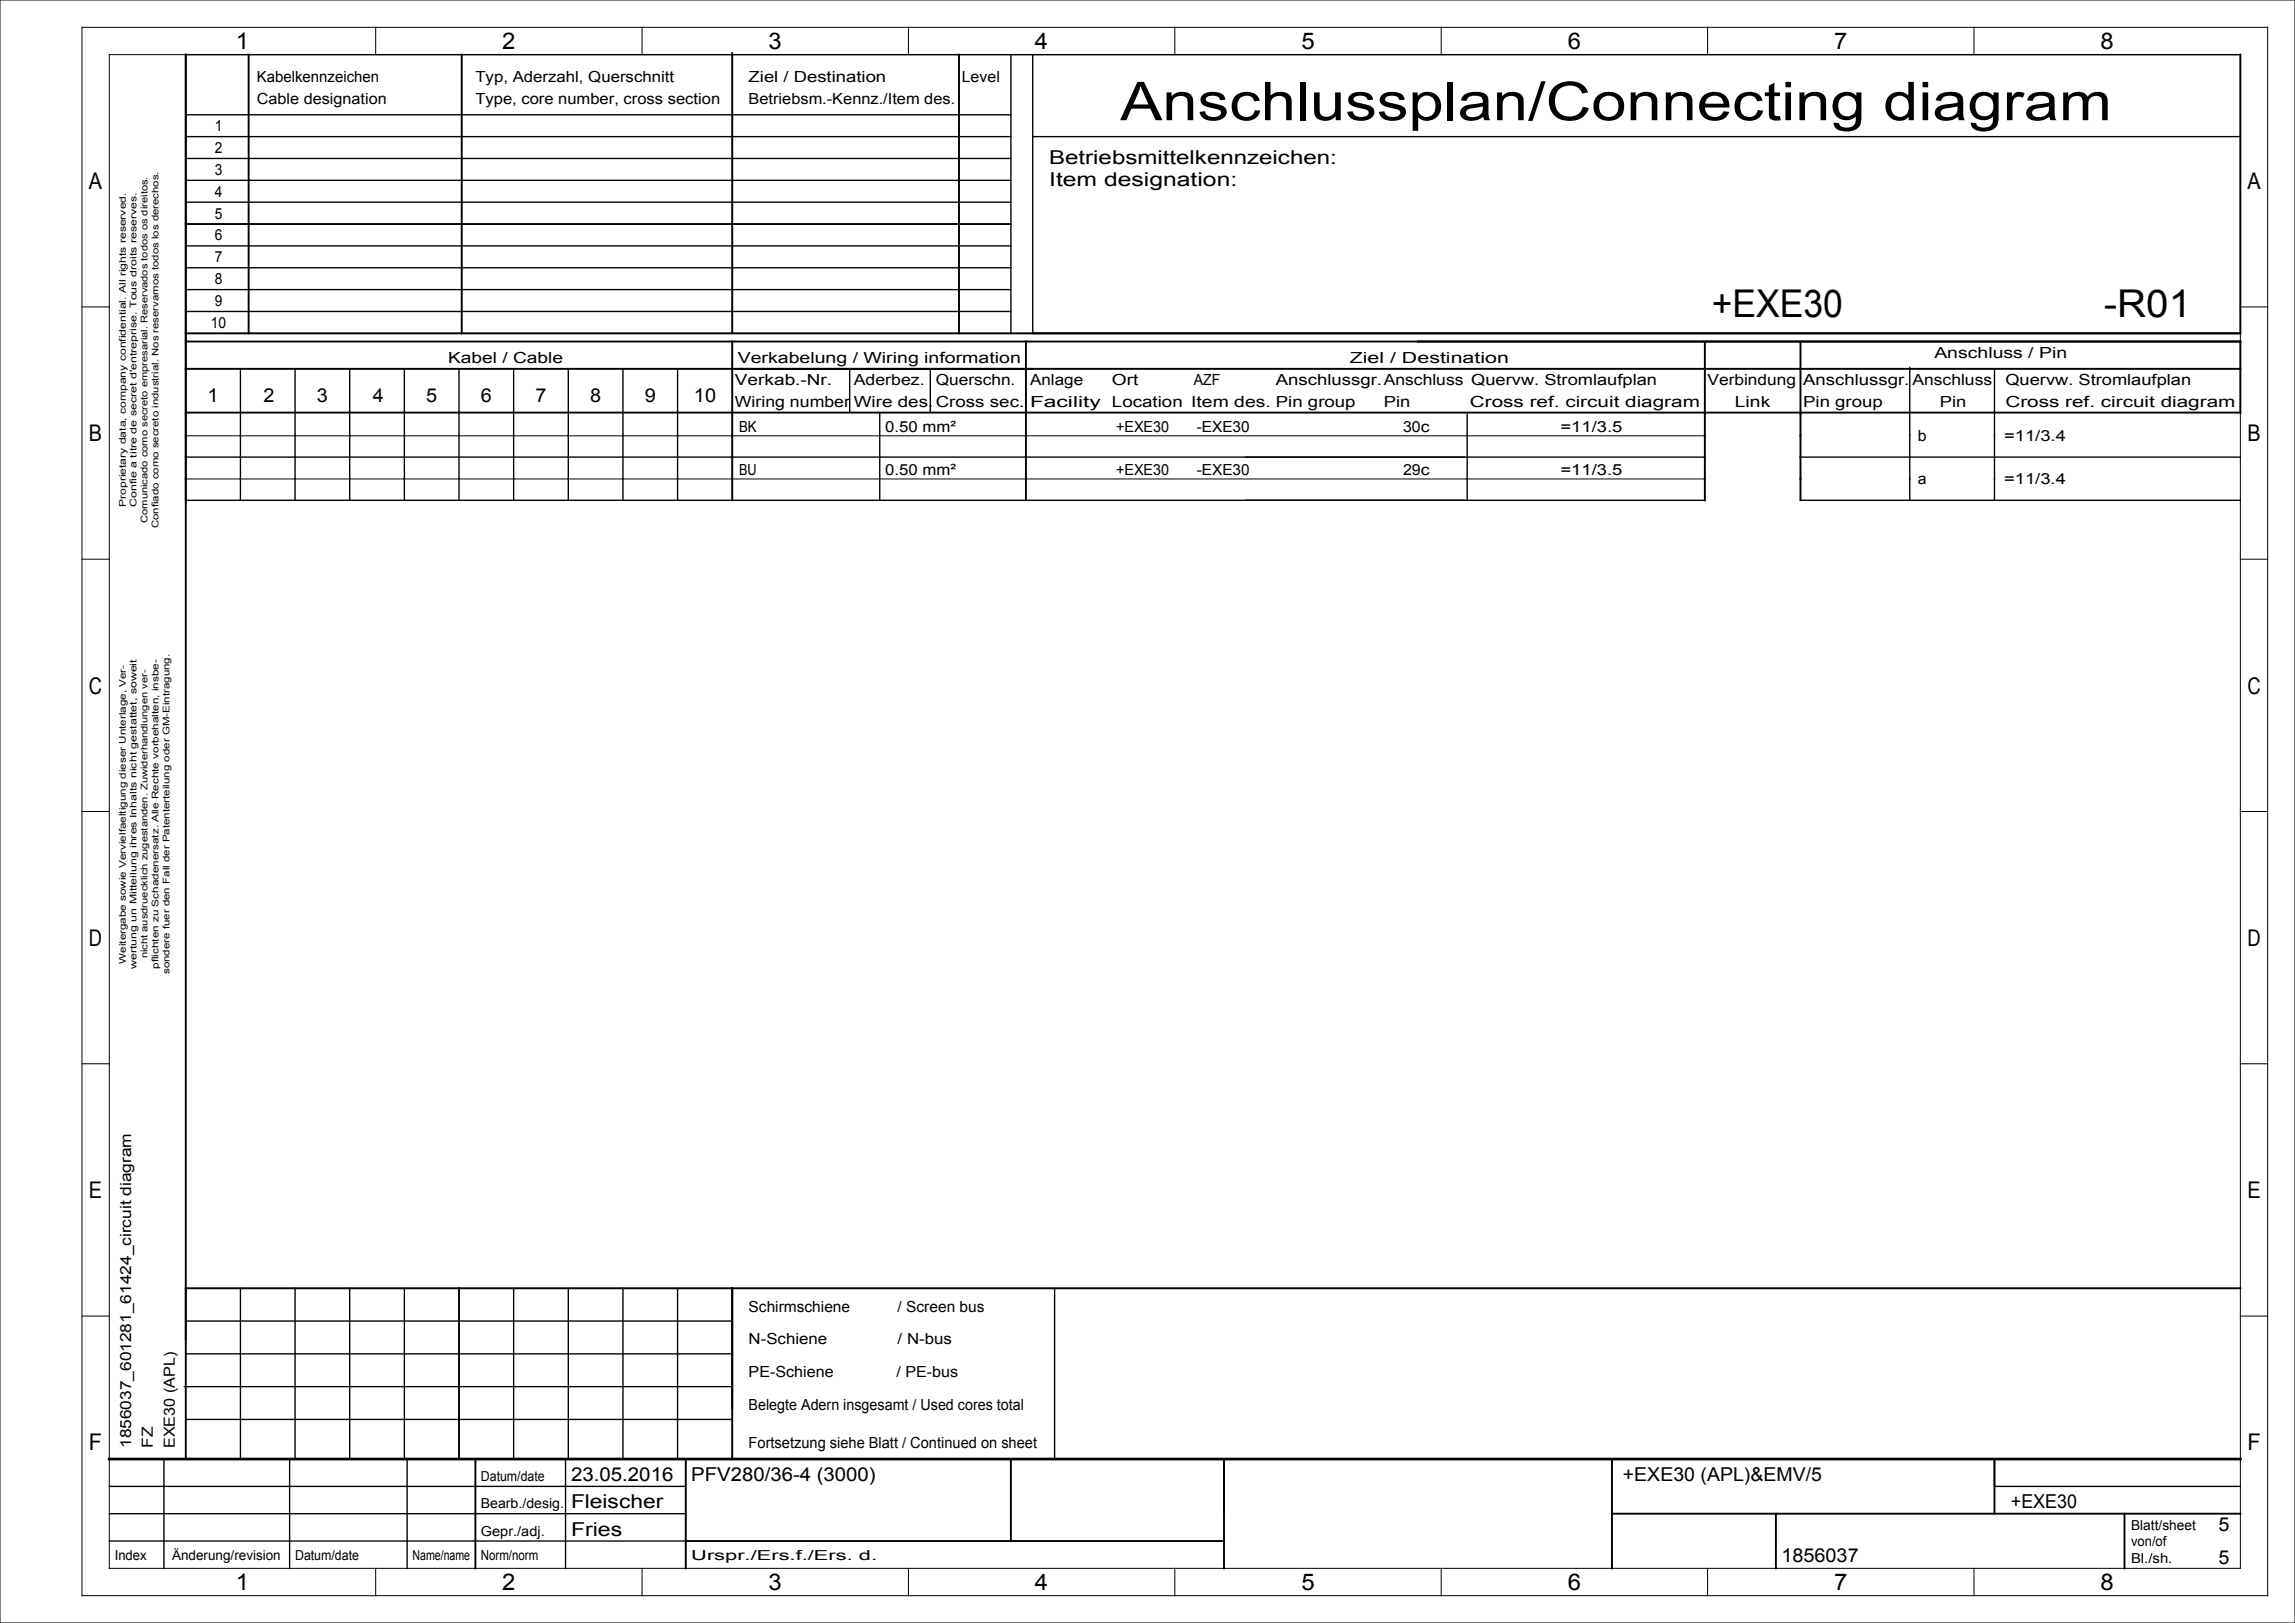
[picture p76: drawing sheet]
<svg xmlns="http://www.w3.org/2000/svg" width="420mm" height="297mm" viewBox="0 0 420 297" stroke-linecap="round" stroke-linejoin="round" font-family="sans-serif">
<defs><g id="words">
<text font-size="9.8" x="205" y="22">Anschlussplan/Connecting diagram</text>
<g font-size="7">
<text x="313.3" y="58">+EXE30</text>
<text x="385" y="58">-R01</text>
</g>
<g font-size="4.2">
<text x="43.2" y="9">1</text>
<text x="91.9" y="9">2</text>
<text x="140.7" y="9">3</text>
<text x="189.4" y="9">4</text>
<text x="238.2" y="9">5</text>
<text x="286.9" y="9">6</text>
<text x="335.7" y="9">7</text>
<text x="384.4" y="9">8</text>
<text x="16.3" y="34.6">A</text>
<text x="411.3" y="34.6">A</text>
<text x="16.3" y="80.8">B</text>
<text x="411.3" y="80.8">B</text>
<text x="16.3" y="126.9">C</text>
<text x="411.3" y="126.9">C</text>
<text x="16.3" y="173.1">D</text>
<text x="411.3" y="173.1">D</text>
<text x="16.3" y="219.2">E</text>
<text x="411.3" y="219.2">E</text>
<text x="16.3" y="265.4">F</text>
<text x="411.3" y="265.4">F</text>
<text x="43.2" y="291">1</text>
<text x="91.9" y="291">2</text>
<text x="140.7" y="291">3</text>
<text x="189.4" y="291">4</text>
<text x="238.2" y="291">5</text>
<text x="286.9" y="291">6</text>
<text x="335.7" y="291">7</text>
<text x="384.4" y="291">8</text>
</g>
<g font-size="3.5">
<text x="192" y="30">Betriebsmittelkennzeichen:</text>
<text x="192" y="34">Item designation:</text>
<text x="38" y="73.5">1</text>
<text x="48.3" y="73.5">2</text>
<text x="58" y="73.5">3</text>
<text x="68.3" y="73.5">4</text>
<text x="78" y="73.5">5</text>
<text x="88" y="73.5">6</text>
<text x="98" y="73.5">7</text>
<text x="108" y="73.5">8</text>
<text x="118" y="73.5">9</text>
<text x="127" y="73.5">10</text>
<text x="104.5" y="276">Fleischer</text>
<text x="104.5" y="271">23.05.2016</text>
<text x="126.5" y="271">PFV280/36-4 (3000)</text>
<text x="297" y="271">+EXE30 (APL)&amp;EMV/5</text>
<text x="368" y="276">+EXE30</text>
<text x="104.5" y="281">Fries</text>
<text x="406" y="280.3">5</text>
<text x="326" y="285.8">1856037</text>
<text x="406" y="286.3">5</text>
</g>
<g font-size="2.8">
<text x="47" y="15">Kabelkennzeichen</text>
<text x="87" y="15">Typ, Aderzahl, Querschnitt</text>
<text x="137" y="15">Ziel / Destination</text>
<text x="176" y="15">Level</text>
<text x="47" y="19">Cable designation</text>
<text x="87" y="19">Type, core number, cross section</text>
<text x="137" y="19">Betriebsm.-Kennz./Item des.</text>
<text x="39.3" y="24">1</text>
<text x="39.3" y="28">2</text>
<text x="39.3" y="32">3</text>
<text x="39.3" y="36">4</text>
<text x="39.3" y="40">5</text>
<text x="39.3" y="44">6</text>
<text x="39.3" y="48">7</text>
<text x="39.3" y="52">8</text>
<text x="39.3" y="56">9</text>
<text x="38.6" y="60">10</text>
<text x="354" y="65.5">Anschluss / Pin</text>
<text x="82" y="66.5">Kabel / Cable</text>
<text x="134.5" y="70.5">Verkab.-Nr.</text>
<text x="135" y="66.5">Verkabelung / Wiring information</text>
<text x="156.2" y="70.5">Aderbez.</text>
<text x="171.2" y="70.5">Querschn.</text>
<text x="188.5" y="70.5">Anlage</text>
<text x="203.5" y="70.5">Ort</text>
<text x="218.5" y="70.5">AZF</text>
<text x="233.5" y="70.5">Anschlussgr.Anschluss Quervw. Stromlaufplan</text>
<text x="247" y="66.5">Ziel / Destination</text>
<text x="312.5" y="70.5">Verbindung</text>
<text x="330" y="70.5">Anschlussgr.</text>
<text x="350" y="70.5">Anschluss</text>
<text x="367" y="70.5">Quervw. Stromlaufplan</text>
<text x="134.5" y="74.5">Wiring number</text>
<text x="156.2" y="74.5">Wire des.</text>
<text x="171.2" y="74.5">Cross sec.</text>
<text x="188.5" y="74.5">Facility</text>
<text x="203.5" y="74.5">Location Item des. Pin group</text>
<text x="253.3" y="74.5">Pin</text>
<text x="269" y="74.5">Cross ref. circuit diagram</text>
<text x="317.5" y="74.5">Link</text>
<text x="330" y="74.5">Pin group</text>
<text x="355" y="74.5">Pin</text>
<text x="367" y="74.5">Cross ref. circuit diagram</text>
<text x="135.3" y="79">BK</text>
<text x="162" y="79">0.50 mm²</text>
<text x="204.2" y="79">+EXE30</text>
<text x="219" y="79">-EXE30</text>
<text x="256.8" y="79">30c</text>
<text x="285.6" y="79">=11/3.5</text>
<text x="351" y="80.8">b</text>
<text x="366.7" y="80.8">=11/3.4</text>
<text x="135.3" y="86.9">BU</text>
<text x="162" y="86.9">0.50 mm²</text>
<text x="204.2" y="86.9">+EXE30</text>
<text x="219" y="86.9">-EXE30</text>
<text x="256.8" y="86.9">29c</text>
<text x="285.6" y="86.9">=11/3.5</text>
<text x="351" y="88.7">a</text>
<text x="366.7" y="88.7">=11/3.4</text>
<text x="137" y="240">Schirmschiene</text>
<text x="164.3" y="240">/ Screen bus</text>
<text x="137" y="246">N-Schiene</text>
<text x="164.3" y="246">/ N-bus</text>
<text x="137" y="252">PE-Schiene</text>
<text x="164.1" y="252">/ PE-bus</text>
<text x="137" y="258">Belegte Adern insgesamt / Used cores total</text>
<text x="24" y="265" transform="rotate(-90 24 265)">1856037_601281_61424_circuit diagram</text>
<text x="28" y="265" transform="rotate(-90 28 265)">FZ</text>
<text x="32" y="265" transform="rotate(-90 32 265)">EXE30 (APL)</text>
<text x="137" y="265">Fortsetzung siehe Blatt / Continued on sheet</text>
</g>
<g font-size="2.5">
<text x="88" y="271">Datum/date</text>
<text x="88" y="276">Bearb./desig.</text>
<text x="88" y="281">Gepr./adj.</text>
<text x="390" y="280">Blatt/sheet</text>
<text x="21" y="285.5">Index</text>
<text x="31.5" y="285.5">Änderung/revision</text>
<text x="54" y="285.5">Datum/date</text>
<text x="75.5" y="285.5">Name/name</text>
<text x="88" y="285.5">Norm/norm</text>
<text x="126.5" y="285.5">Urspr./Ers.f./Ers. d.</text>
<text x="390" y="286">Bl./sh.</text>
<text x="390" y="283">von/of</text>
</g>
<g font-size="1.7">
<text x="23" y="92.8" transform="rotate(-90 23 92.8)">Proprietary data, company confidential. All rights reserved.</text>
<text x="25" y="92.8" transform="rotate(-90 25 92.8)">Confie a titre de secret d'entreprise. Tous droits reserves.</text>
<text x="27" y="95.7" transform="rotate(-90 27 95.7)">Comunicado como secreto empresarial. Reservados todos os direitos.</text>
<text x="29" y="96.6" transform="rotate(-90 29 96.6)">Confiado como secreto industrial. Nos reservamos todos los derechos.</text>
<text x="23" y="176.4" transform="rotate(-90 23 176.4)">Weitergabe sowie Vervielfaeltigung dieser Unterlage, Ver-</text>
<text x="25" y="177.3" transform="rotate(-90 25 177.3)">wertung un Mitteilung ihres Inhalts nicht gestattet, soweit</text>
<text x="27" y="175.4" transform="rotate(-90 27 175.4)">nicht ausdruecklich zugestanden. Zuwiderhandlungen ver-</text>
<text x="29" y="177.3" transform="rotate(-90 29 177.3)">pflichten zu Schadenersatz. Alle Rechte vorbehalten, insbe-</text>
<text x="31" y="178.3" transform="rotate(-90 31 178.3)">sondere fuer den Fall der Patenterteilung oder GM-Eintragung.</text>
</g>
</g></defs>
<g fill="none" stroke="#000" stroke-width=".18">
<path d="M0 0h420v297h-420zM15 5h400v287h-400zM20 10h390v277h-390zM68.8 5v5M117.5 5v5M166.3 5v5M215 5v5M263.8 5v5M312.5 5v5M361.3 5v5M15 56.2h5M410 56.2h5"/>
<path d="M34 79.7h278M34 87.7h278M15 102.3h5M410 102.3h5M15 148.5h5M410 148.5h5M15 194.7h5M410 194.7h5M15 240.8h5M410 240.8h5M68.8 287v5M117.5 287v5"/>
<path d="M166.3 287v5M215 287v5M263.8 287v5M312.5 287v5M361.3 287v5"/>
</g>
<g fill="none" stroke="#000" stroke-width=".25">
<path d="M34 10h376M185 10v51M189 10v51M34 21h151M34 25h151M34 37h151M34 29h151M34 33h151M189 25h221M34 45h151M34 53h151M34 49h151"/>
<path d="M34 57h151M44 67.5v8M44 75.8v15.7M54 67.5v8M54 75.8v15.7M64 67.5v8M64 75.8v15.7M74 67.5v8M74 75.8v15.7M84 67.5v8M84 75.8v15.7M94 67.5v8"/>
<path d="M94 75.8v15.7M104 67.5v8M104 75.8v15.7M114 67.5v8M114 75.8v15.7M124 67.5v8M124 75.8v15.7M155.5 67.5v8M161 75.8v15.7M170.2 67.5v8M268.5 75.8v15.7M349.5 67.2v8"/>
<path d="M349.5 75.8v15.7M365 67.5v8M365 75.8v15.7M34 83.6h278M34 91.5h278M329.5 83.6h80.5M329.5 91.5h80.5M44 235.8v31.2M54 235.8v31.2M64 235.8v31.2M74 235.8v31.2M94 235.8v31.2"/>
<path d="M104 235.8v31.2M114 235.8v31.2M124 235.8v31.2M193 235.8v31.2M33.7 253.8h100.1M34 259.7h100M34 247.8h100M34 241.8h100M20 272h105.5M20 277h105.5M30 267v20M53 267v20"/>
<path d="M74.5 267v20M103.5 267v20M224 267v10M365 267v5h45M20 282h105.5"/>
</g>
<g fill="none" stroke="#000" stroke-width=".35">
<path d="M34 10v257M45.5 10v51M84.5 10v51M134 9.7v51.1M175.5 10v51M410 10v51h-376M34 41h151M34 67.5h376M34 62.5h376v13h-376M134 62.5v13M134 75.8v15.7M187.8 62.5v13"/>
<path d="M187.8 75.8v15.7M312 62.7v28.8M329.5 62.7v28.8M34 235.8h376M84 235.8v31.2M134 235.8v31.2M87 267v20M125.5 267v20M185 267v15M224 267v20M295 277h115M295 267v20"/>
<path d="M325 277v10M365 267v10M388.8 277v10M125.5 282h98.5"/>
</g>
<path d="M20 267h390" fill="none" stroke="#000" stroke-width=".5"/>
<use href="#words"/>
</svg>
